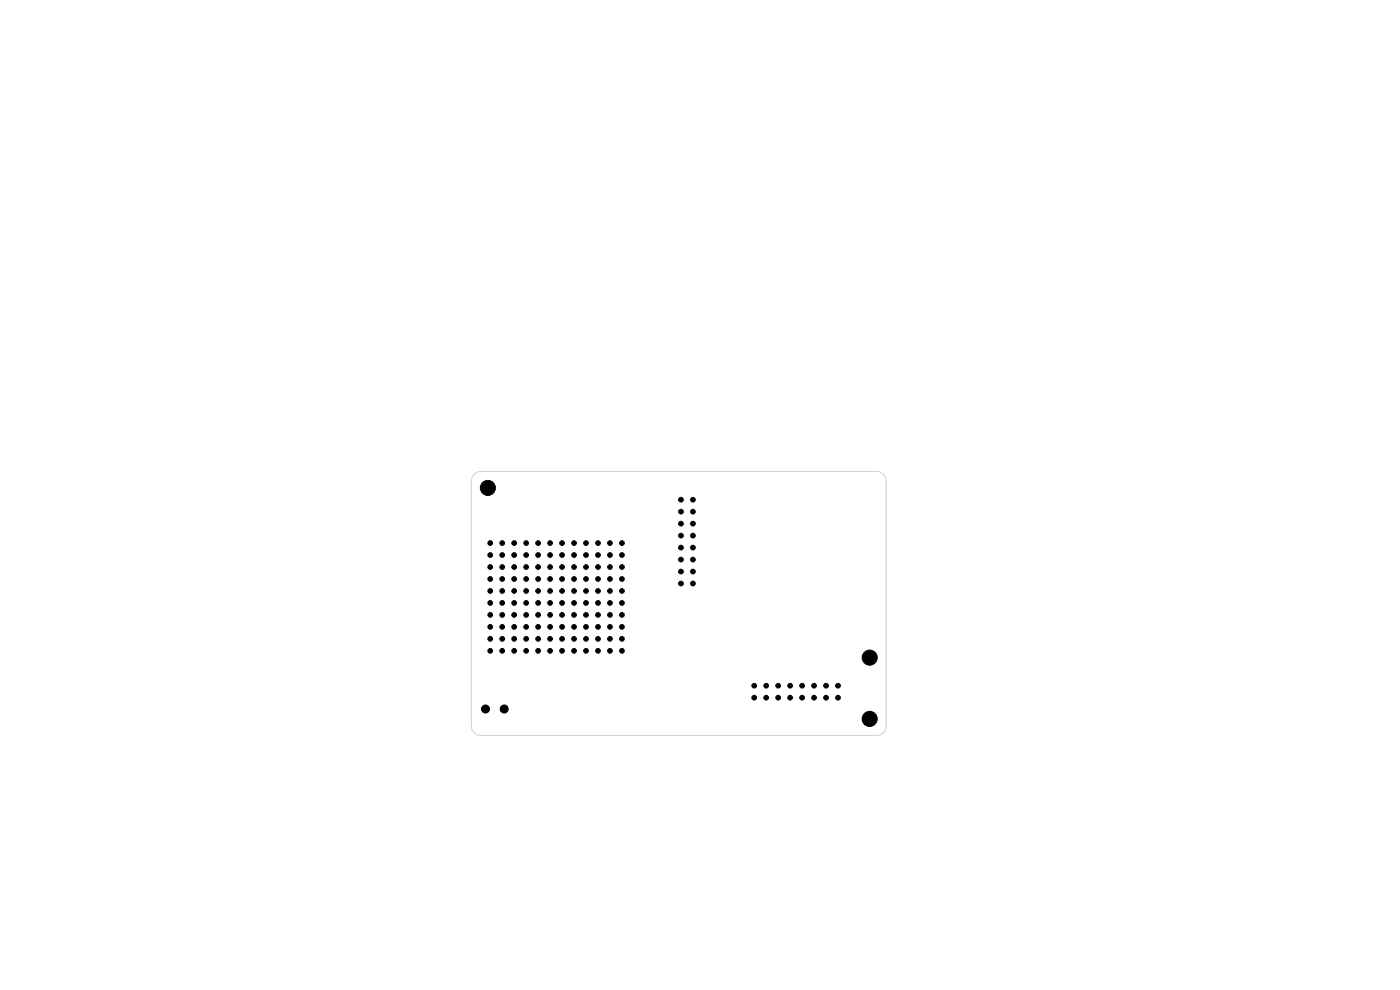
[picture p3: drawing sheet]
<svg xmlns="http://www.w3.org/2000/svg" width="297mm" height="210mm" viewBox="0 0 297 210" stroke-linecap="round" stroke-linejoin="round" font-family="sans-serif">
<path d="M100.6 100.6l.6-.4 .8-.2h84a2 2 0 0 1 2 2v52a2 2 0 0 1-2 2h-84a2 2 0 0 1-2-2v-52l.2-.8z" fill="none" stroke="#d0d2cd" stroke-width=".21"/>
<g fill="#000" stroke="#000" stroke-width=".21">
<circle cx="103.5" cy="103.5" r="1.6"/>
<circle cx="104" cy="115.2" r=".5"/>
<circle cx="104" cy="117.7" r=".5"/>
<circle cx="106.5" cy="117.7" r=".5"/>
<circle cx="106.5" cy="115.2" r=".5"/>
<circle cx="109.1" cy="115.2" r=".5"/>
<circle cx="109.1" cy="117.7" r=".5"/>
<circle cx="111.6" cy="115.2" r=".5"/>
<circle cx="111.6" cy="117.7" r=".5"/>
<circle cx="114.2" cy="117.7" r=".5"/>
<circle cx="114.2" cy="115.2" r=".5"/>
<circle cx="116.7" cy="117.7" r=".5"/>
<circle cx="116.7" cy="115.2" r=".5"/>
<circle cx="119.2" cy="115.2" r=".5"/>
<circle cx="119.2" cy="117.7" r=".5"/>
<circle cx="121.8" cy="115.2" r=".5"/>
<circle cx="121.8" cy="117.7" r=".5"/>
<circle cx="124.3" cy="115.2" r=".5"/>
<circle cx="124.3" cy="117.7" r=".5"/>
<circle cx="126.9" cy="115.2" r=".5"/>
<circle cx="126.9" cy="117.7" r=".5"/>
<circle cx="129.4" cy="115.2" r=".5"/>
<circle cx="129.4" cy="117.7" r=".5"/>
<circle cx="131.9" cy="115.2" r=".5"/>
<circle cx="131.9" cy="117.7" r=".5"/>
<circle cx="144.5" cy="106" r=".5"/>
<circle cx="144.5" cy="108.5" r=".5"/>
<circle cx="144.5" cy="111.1" r=".5"/>
<circle cx="144.5" cy="113.6" r=".5"/>
<circle cx="144.5" cy="118.7" r=".5"/>
<circle cx="144.5" cy="116.2" r=".5"/>
<circle cx="147" cy="113.6" r=".5"/>
<circle cx="147" cy="118.7" r=".5"/>
<circle cx="147" cy="106" r=".5"/>
<circle cx="147" cy="108.5" r=".5"/>
<circle cx="147" cy="111.1" r=".5"/>
<circle cx="147" cy="116.2" r=".5"/>
<circle cx="104" cy="122.8" r=".5"/>
<circle cx="104" cy="125.4" r=".5"/>
<circle cx="104" cy="120.3" r=".5"/>
<circle cx="104" cy="133" r=".5"/>
<circle cx="104" cy="130.4" r=".5"/>
<circle cx="104" cy="138.1" r=".5"/>
<circle cx="104" cy="127.9" r=".5"/>
<circle cx="104" cy="135.5" r=".5"/>
<circle cx="106.5" cy="122.8" r=".5"/>
<circle cx="106.5" cy="120.3" r=".5"/>
<circle cx="106.5" cy="125.4" r=".5"/>
<circle cx="106.5" cy="127.9" r=".5"/>
<circle cx="106.5" cy="138.1" r=".5"/>
<circle cx="106.5" cy="130.4" r=".5"/>
<circle cx="106.5" cy="135.5" r=".5"/>
<circle cx="106.5" cy="133" r=".5"/>
<circle cx="109.1" cy="125.4" r=".5"/>
<circle cx="109.1" cy="120.3" r=".5"/>
<circle cx="109.1" cy="122.8" r=".5"/>
<circle cx="109.1" cy="138.1" r=".5"/>
<circle cx="109.1" cy="127.9" r=".5"/>
<circle cx="109.1" cy="133" r=".5"/>
<circle cx="109.1" cy="130.4" r=".5"/>
<circle cx="109.1" cy="135.5" r=".5"/>
<circle cx="111.6" cy="125.4" r=".5"/>
<circle cx="111.6" cy="120.3" r=".5"/>
<circle cx="111.6" cy="122.8" r=".5"/>
<circle cx="111.6" cy="138.1" r=".5"/>
<circle cx="111.6" cy="135.5" r=".5"/>
<circle cx="111.6" cy="127.9" r=".5"/>
<circle cx="111.6" cy="130.4" r=".5"/>
<circle cx="111.6" cy="133" r=".5"/>
<circle cx="114.2" cy="120.3" r=".5"/>
<circle cx="114.2" cy="122.8" r=".5"/>
<circle cx="114.2" cy="125.4" r=".5"/>
<circle cx="114.2" cy="138.1" r=".5"/>
<circle cx="114.2" cy="133" r=".5"/>
<circle cx="114.2" cy="130.4" r=".5"/>
<circle cx="114.2" cy="135.5" r=".5"/>
<circle cx="114.2" cy="127.9" r=".5"/>
<circle cx="116.7" cy="125.4" r=".5"/>
<circle cx="116.7" cy="120.3" r=".5"/>
<circle cx="116.7" cy="122.8" r=".5"/>
<circle cx="116.7" cy="130.4" r=".5"/>
<circle cx="116.7" cy="127.9" r=".5"/>
<circle cx="116.7" cy="138.1" r=".5"/>
<circle cx="116.7" cy="133" r=".5"/>
<circle cx="116.7" cy="135.5" r=".5"/>
<circle cx="119.2" cy="120.3" r=".5"/>
<circle cx="119.2" cy="125.4" r=".5"/>
<circle cx="119.2" cy="122.8" r=".5"/>
<circle cx="119.2" cy="133" r=".5"/>
<circle cx="119.2" cy="127.9" r=".5"/>
<circle cx="119.2" cy="130.4" r=".5"/>
<circle cx="119.2" cy="138.1" r=".5"/>
<circle cx="119.2" cy="135.5" r=".5"/>
<circle cx="121.8" cy="120.3" r=".5"/>
<circle cx="121.8" cy="125.4" r=".5"/>
<circle cx="121.8" cy="122.8" r=".5"/>
<circle cx="121.8" cy="127.9" r=".5"/>
<circle cx="121.8" cy="130.4" r=".5"/>
<circle cx="121.8" cy="133" r=".5"/>
<circle cx="121.8" cy="138.1" r=".5"/>
<circle cx="121.8" cy="135.5" r=".5"/>
<circle cx="124.3" cy="120.3" r=".5"/>
<circle cx="124.3" cy="122.8" r=".5"/>
<circle cx="124.3" cy="125.4" r=".5"/>
<circle cx="124.3" cy="133" r=".5"/>
<circle cx="124.3" cy="127.9" r=".5"/>
<circle cx="124.3" cy="130.4" r=".5"/>
<circle cx="124.3" cy="135.5" r=".5"/>
<circle cx="124.3" cy="138.1" r=".5"/>
<circle cx="126.9" cy="122.8" r=".5"/>
<circle cx="126.9" cy="125.4" r=".5"/>
<circle cx="126.9" cy="120.3" r=".5"/>
<circle cx="126.9" cy="127.9" r=".5"/>
<circle cx="126.9" cy="133" r=".5"/>
<circle cx="126.9" cy="130.4" r=".5"/>
<circle cx="126.9" cy="138.1" r=".5"/>
<circle cx="126.9" cy="135.5" r=".5"/>
<circle cx="129.4" cy="120.3" r=".5"/>
<circle cx="129.4" cy="125.4" r=".5"/>
<circle cx="129.4" cy="122.8" r=".5"/>
<circle cx="129.4" cy="127.9" r=".5"/>
<circle cx="129.4" cy="135.5" r=".5"/>
<circle cx="129.4" cy="130.4" r=".5"/>
<circle cx="129.4" cy="133" r=".5"/>
<circle cx="129.4" cy="138.1" r=".5"/>
<circle cx="131.9" cy="122.8" r=".5"/>
<circle cx="131.9" cy="125.4" r=".5"/>
<circle cx="131.9" cy="120.3" r=".5"/>
<circle cx="131.9" cy="133" r=".5"/>
<circle cx="131.9" cy="135.5" r=".5"/>
<circle cx="131.9" cy="138.1" r=".5"/>
<circle cx="131.9" cy="130.4" r=".5"/>
<circle cx="131.9" cy="127.9" r=".5"/>
<circle cx="144.5" cy="121.2" r=".5"/>
<circle cx="144.5" cy="123.8" r=".5"/>
<circle cx="147" cy="121.2" r=".5"/>
<circle cx="147" cy="123.8" r=".5"/>
<circle cx="184.5" cy="139.5" r="1.6"/>
<circle cx="103" cy="150.4" r=".85"/>
<circle cx="107" cy="150.4" r=".85"/>
<circle cx="160" cy="148" r=".5"/>
<circle cx="160" cy="145.5" r=".5"/>
<circle cx="162.5" cy="148" r=".5"/>
<circle cx="162.5" cy="145.5" r=".5"/>
<circle cx="165.1" cy="148" r=".5"/>
<circle cx="165.1" cy="145.5" r=".5"/>
<circle cx="167.6" cy="145.5" r=".5"/>
<circle cx="167.6" cy="148" r=".5"/>
<circle cx="170.2" cy="148" r=".5"/>
<circle cx="170.2" cy="145.5" r=".5"/>
<circle cx="172.7" cy="145.5" r=".5"/>
<circle cx="172.7" cy="148" r=".5"/>
<circle cx="175.2" cy="148" r=".5"/>
<circle cx="175.2" cy="145.5" r=".5"/>
<circle cx="177.8" cy="148" r=".5"/>
<circle cx="177.8" cy="145.5" r=".5"/>
<circle cx="184.5" cy="152.5" r="1.6"/>
</g>
</svg>
